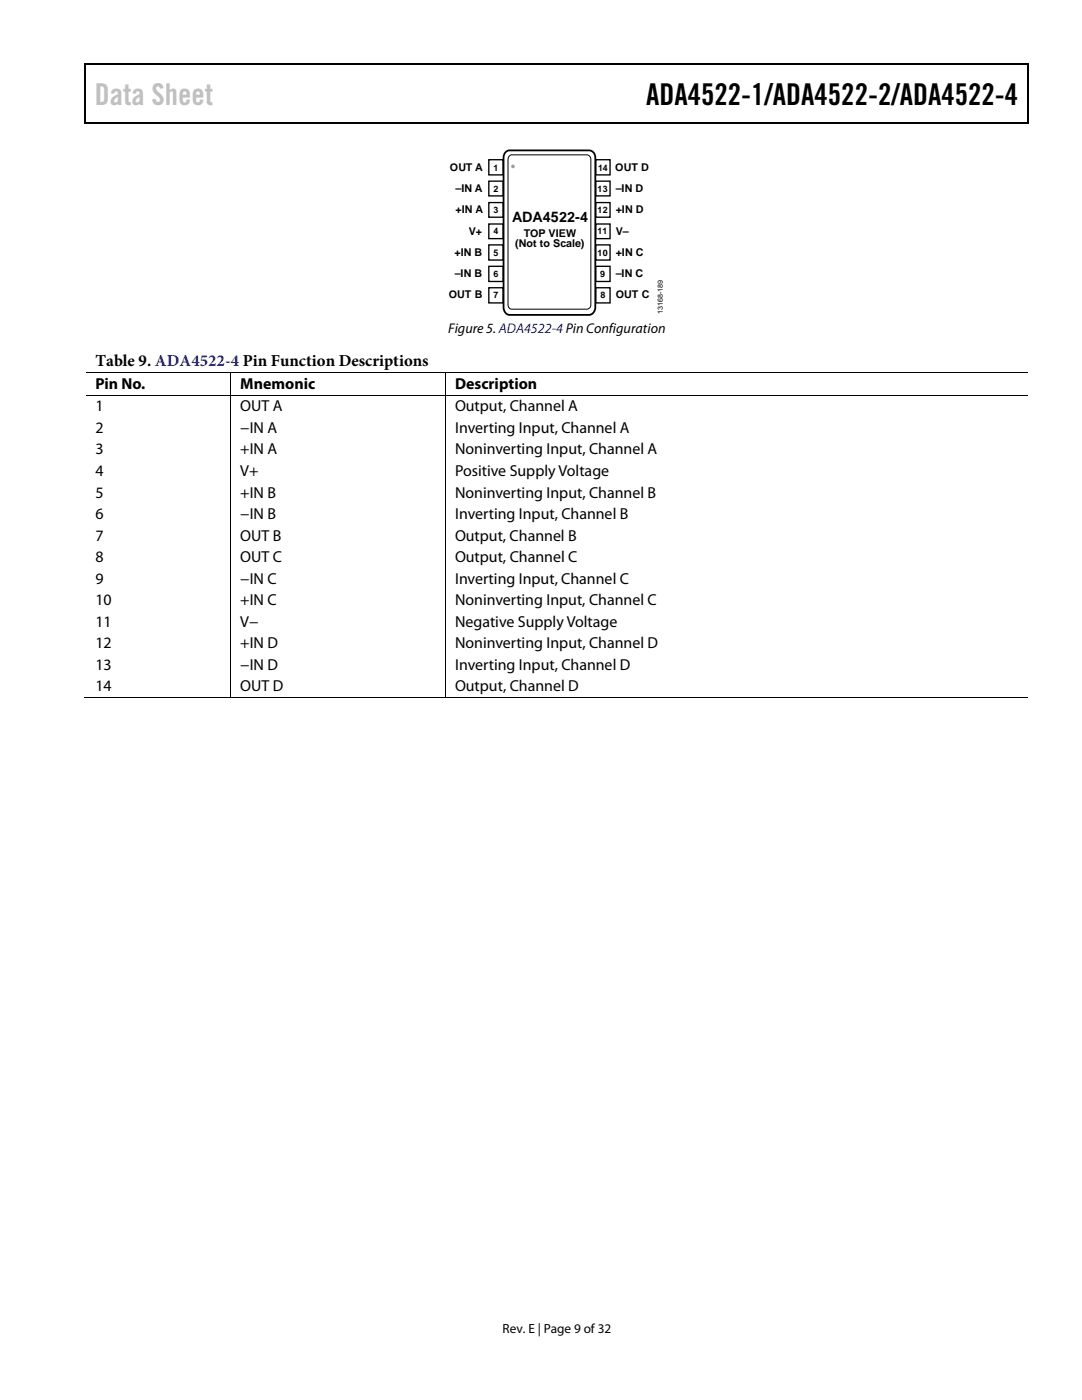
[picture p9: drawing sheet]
<svg xmlns="http://www.w3.org/2000/svg" width="216mm" height="279mm" viewBox="0 0 216 279" stroke-linecap="round" stroke-linejoin="round" font-family="sans-serif">
<defs><g id="words">
<text font-size="6" fill="#c0c0c0" x="18.9" y="21">Data Sheet</text>
<text font-size="6" x="128.9" y="21">ADA4522-1/ADA4522-2/ADA4522-4</text>
<text font-size="3.3" x="19" y="73.1">Table 9. ADA4522-4 Pin Function Descriptions</text>
<g font-size="3.2">
<text x="19" y="77.6">Pin No.</text>
<text x="48" y="77.6">Mnemonic</text>
<text x="90.8" y="77.6">Description</text>
<text x="19" y="82.1">1</text>
<text x="47.9" y="82.1">OUT A</text>
<text x="90.8" y="82.1">Output, Channel A</text>
<text x="19" y="86.4">2</text>
<text x="47.9" y="86.4">−IN A</text>
<text x="90.8" y="86.4">Inverting Input, Channel A</text>
<text x="19" y="90.7">3</text>
<text x="19" y="95">4</text>
<text x="47.9" y="90.7">+IN A</text>
<text x="47.9" y="95">V+</text>
<text x="90.8" y="90.7">Noninverting Input, Channel A</text>
<text x="90.8" y="95">Positive Supply Voltage</text>
<text x="19" y="99.3">5</text>
<text x="47.9" y="99.3">+IN B</text>
<text x="90.8" y="99.3">Noninverting Input, Channel B</text>
<text x="19" y="103.6">6</text>
<text x="19" y="107.9">7</text>
<text x="47.9" y="107.9">OUT B</text>
<text x="47.9" y="103.6">−IN B</text>
<text x="90.8" y="107.9">Output, Channel B</text>
<text x="90.8" y="103.6">Inverting Input, Channel B</text>
<text x="19" y="112.2">8</text>
<text x="47.9" y="112.2">OUT C</text>
<text x="90.8" y="112.2">Output, Channel C</text>
<text x="19" y="116.5">9</text>
<text x="47.9" y="116.5">−IN C</text>
<text x="90.8" y="116.5">Inverting Input, Channel C</text>
<text x="19" y="120.8">10</text>
<text x="19" y="125.1">11</text>
<text x="47.9" y="120.8">+IN C</text>
<text x="47.9" y="125.1">V−</text>
<text x="90.8" y="120.8">Noninverting Input, Channel C</text>
<text x="90.8" y="125.1">Negative Supply Voltage</text>
<text x="19" y="129.4">12</text>
<text x="47.9" y="129.4">+IN D</text>
<text x="90.8" y="129.4">Noninverting Input, Channel D</text>
<text x="19" y="133.7">13</text>
<text x="19" y="138">14</text>
<text x="47.9" y="133.7">−IN D</text>
<text x="47.9" y="138">OUT D</text>
<text x="90.8" y="138">Output, Channel D</text>
<text x="90.8" y="133.7">Inverting Input, Channel D</text>
</g>
<g font-size="2.8">
<text x="102.2" y="44.4">ADA4522-4</text>
<text x="89.4" y="66.5">Figure 5. ADA4522-4 Pin Configuration</text>
</g>
<text font-size="2.6" x="100.3" y="266">Rev. E | Page 9 of 32</text>
<g font-size="2.1">
<text x="89.7" y="34.1">OUT A</text>
<text x="122.8" y="34.1">OUT D</text>
<text x="90.9" y="38.4">–IN A</text>
<text x="122.9" y="38.4">–IN D</text>
<text x="90.9" y="42.6">+IN A</text>
<text x="93.5" y="46.8">V+</text>
<text x="104.5" y="47.2">TOP VIEW</text>
<text x="122.9" y="42.6">+IN D</text>
<text x="122.9" y="46.8">V–</text>
<text x="90.7" y="51.1">+IN B</text>
<text x="102.8" y="49.4">(Not to Scale)</text>
<text x="122.9" y="51.1">+IN C</text>
<text x="89.6" y="59.5">OUT B</text>
<text x="90.7" y="55.3">–IN B</text>
<text x="122.9" y="59.5">OUT C</text>
<text x="122.9" y="55.3">–IN C</text>
</g>
<g font-size="1.8">
<text x="98.4" y="34">1</text>
<text x="119.3" y="34">14</text>
<text x="98.5" y="38.3">2</text>
<text x="119.3" y="38.3">13</text>
<text x="98.5" y="42.5">3</text>
<text x="98.5" y="46.8">4</text>
<text x="119.3" y="42.5">12</text>
<text x="119.3" y="46.8">11</text>
<text x="98.5" y="51.1">5</text>
<text x="119.3" y="51.1">10</text>
<text x="98.5" y="55.3">6</text>
<text x="98.5" y="59.6">7</text>
<text x="119.8" y="55.3">9</text>
<text x="119.8" y="59.6">8</text>
</g>
<text font-size="1.4" x="132.2" y="62.6" transform="rotate(-90 132.2 62.6)">13168-189</text>
</g></defs>
<path d="M16.9 12.7h.2v1h-.2zM205.1 12.7h.2v1h-.2zM205.1 12.7h.2v.3h-.2zM82.3 24.4h.2v.3h-.2zM205.1 24.4h.2v.3h-.2z" fill="#000"/>
<path d="M16.9 12.8h188.2M17 13.7v11M205.2 13.7v11M205.1 24.5h-188.2" fill="none" stroke="#000" stroke-width=".25"/>
<path d="M101 30.3l.6-.3h14.8a2.29 2.29 0 0 1 2.1 .6l.3 .8v28.1a4.2 4.2 0 0 1-.5 3l-.8 .3h-14.7a1.75 1.75 0 0 1-2.3-1.5v-29.1a2.53 2.53 0 0 1 .5-1.9z" fill="none" stroke="#000" stroke-width=".36"/>
<path d="M101.6 31.2l.5-.3h13.9a1.59 1.59 0 0 1 1.8 .6l.1 27.5a3.9 3.9 0 0 1-.2 2.5l-.6 .2h-14.5a1 1 0 0 1-1.2-.9v-27.7a2.94 2.94 0 0 1 .2-1.9z" fill="none" stroke="#000" stroke-width=".2"/>
<circle cx="102.4" cy="33.2" r=".36" fill="#9a9a9a"/>
<g fill="none" stroke="#000" stroke-width=".27">
<path d="M97.5 31.9h2.9v3h-2.9zM97.5 36.2h2.9v2.9h-2.9zM118.9 31.9h2.8v3h-2.8zM118.9 36.2h2.8v2.9h-2.8zM97.5 40.4h2.9v2.9h-2.9zM97.5 44.7h2.9v2.9h-2.9zM97.5 48.9h2.9v3h-2.9zM97.5 53.1h2.9v3.1h-2.9zM97.5 57.4h2.9v3.1h-2.9zM118.9 40.4h2.8v2.9h-2.8zM118.9 44.7h2.8v2.9h-2.8zM118.9 48.9h2.8v3h-2.8z"/>
<path d="M118.9 53.1h2.8v3.1h-2.8zM118.9 57.4h2.8v3.1h-2.8z"/>
</g>
<path d="M17.1 74.4h188M17.1 78.9h188M46 74.5v4.3M46 79v60.3M88.9 74.5v4.3M88.9 79v60.3M16.9 139.2h29.1M46.1 139.2h42.7M89 139.2h116.1" fill="none" stroke="#000" stroke-width=".2"/>
<use href="#words"/>
</svg>
